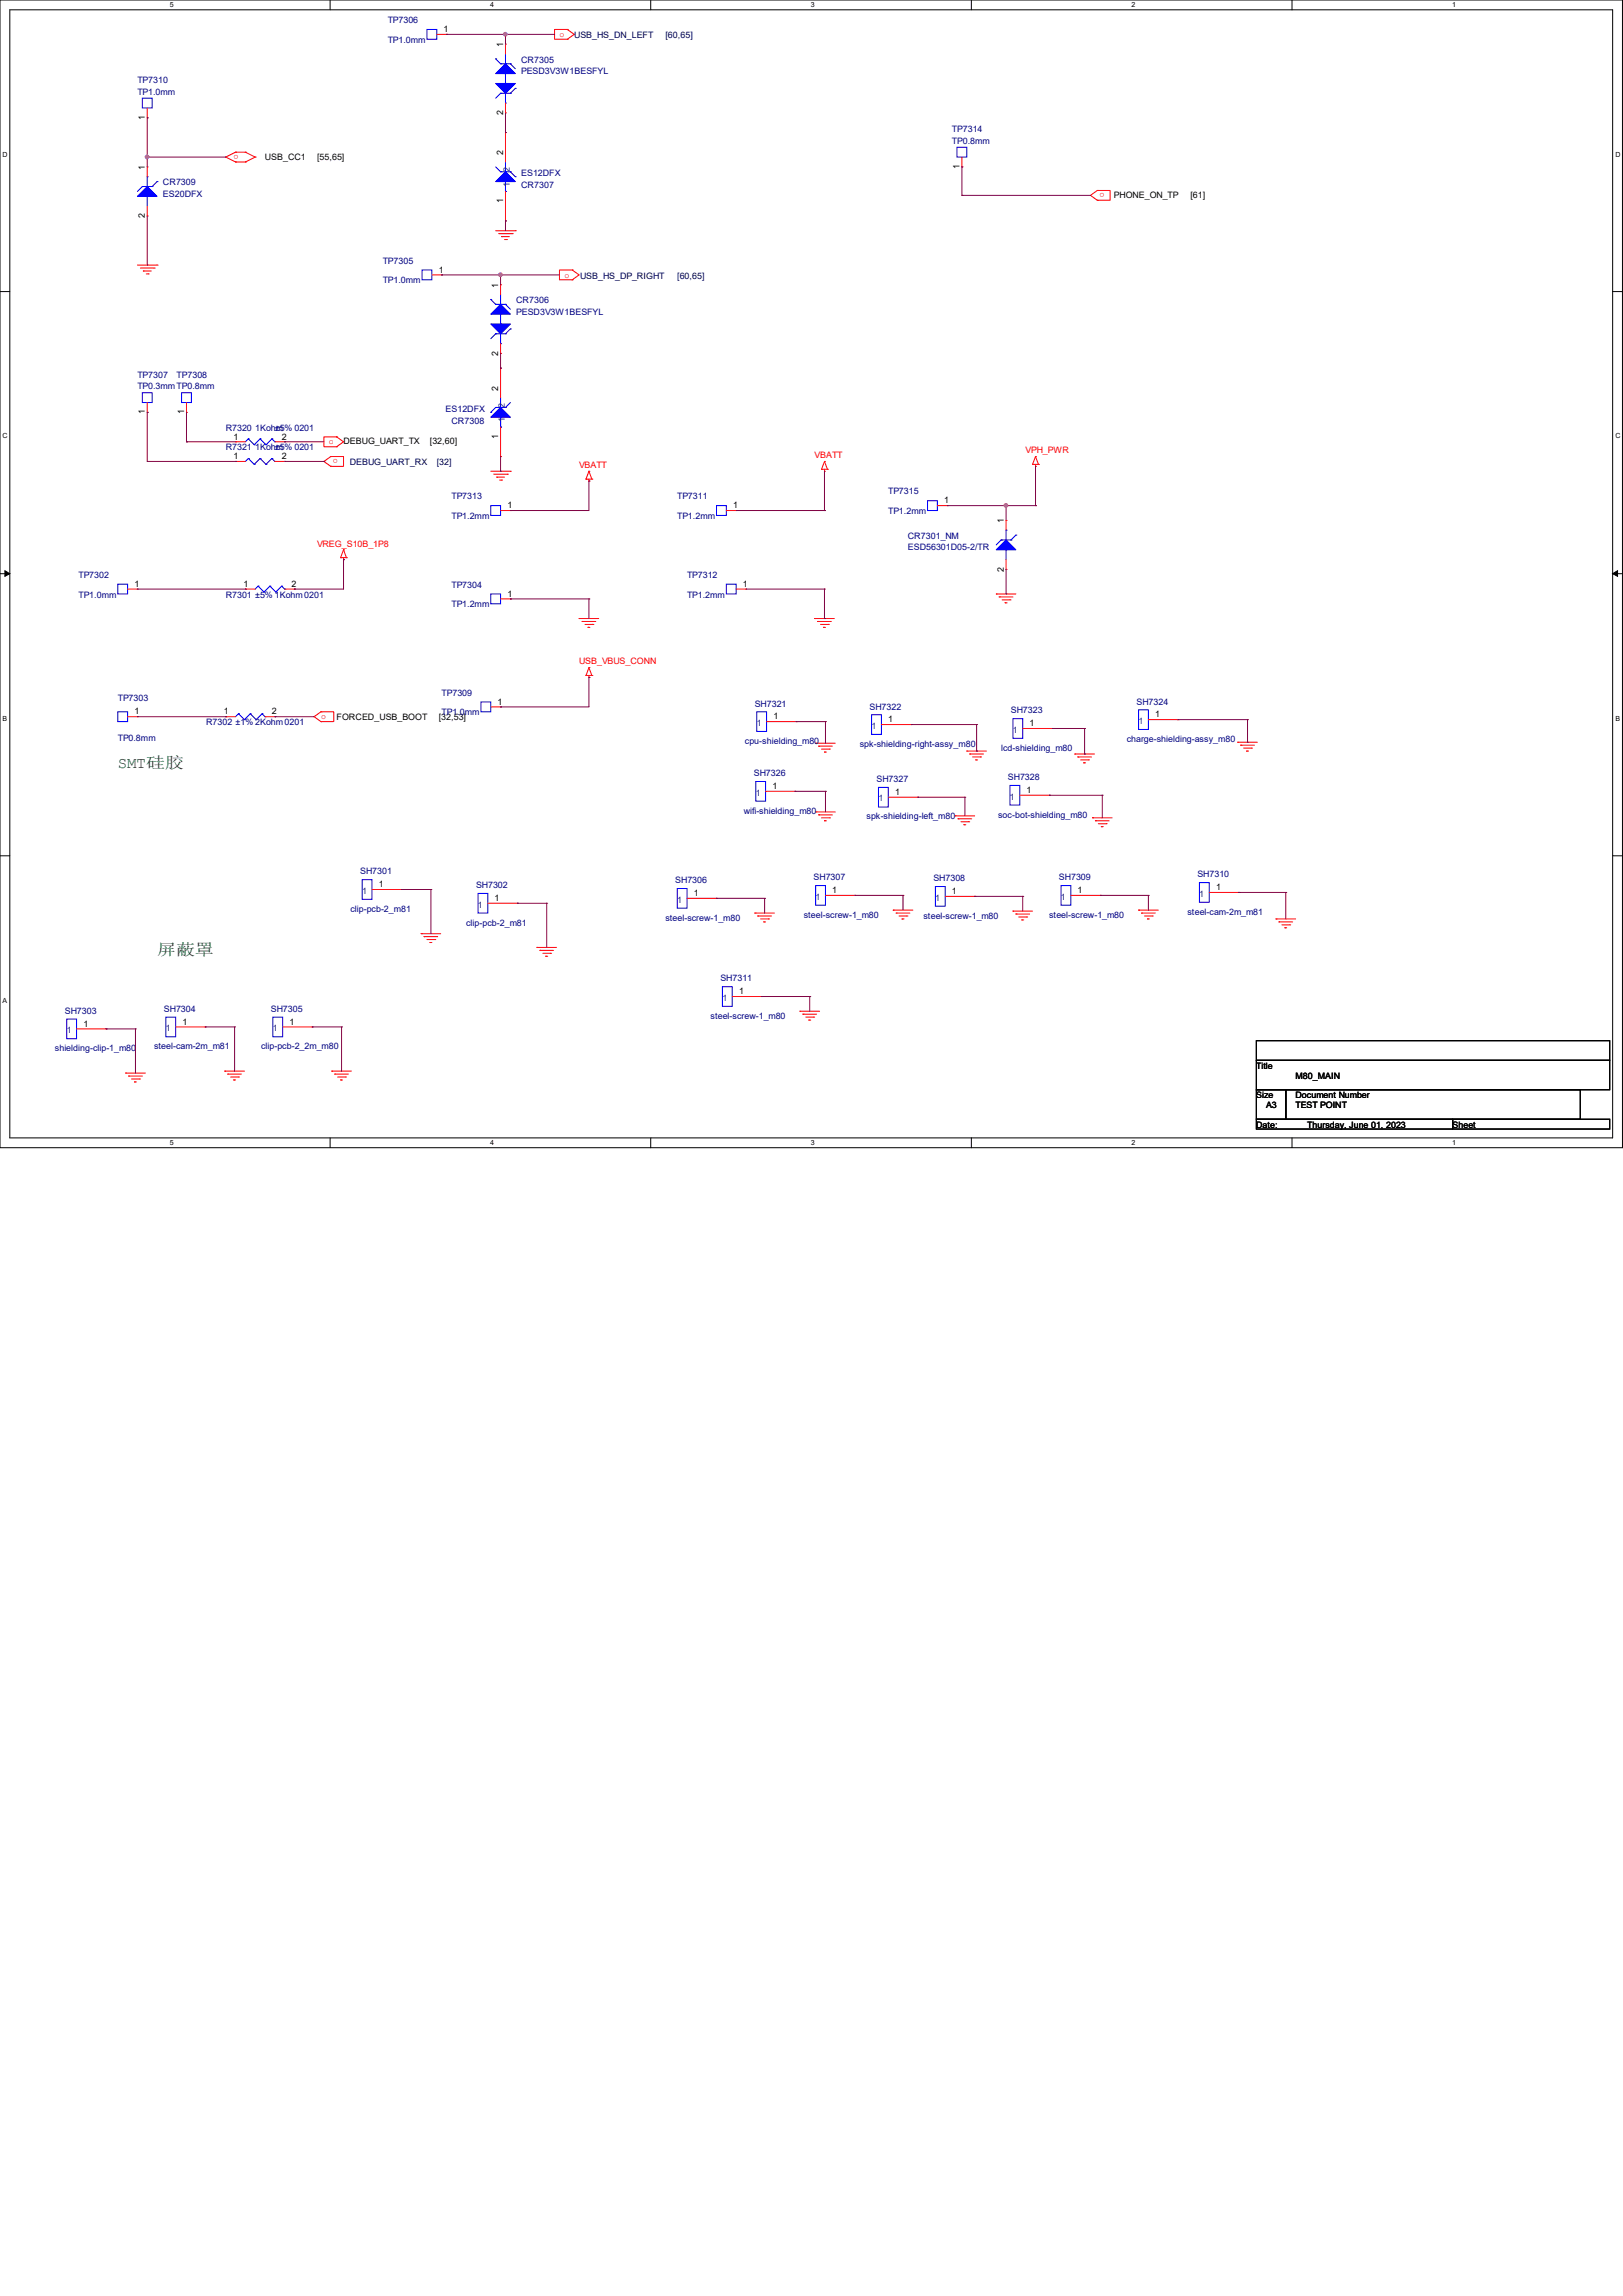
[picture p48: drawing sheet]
<svg xmlns="http://www.w3.org/2000/svg" width="210mm" height="297mm" viewBox="0 0 210 297" stroke-linecap="round" stroke-linejoin="round" font-family="sans-serif">
<defs><g id="words">
<g font-size="2" fill="#008000">
<text x="15.2" y="99.4">SMT硅胶</text>
<text x="20.3" y="123.5">屏蔽罩</text>
</g>
<g font-size="1.1" fill="#000080">
<text x="50.2" y="3">TP7306</text>
<text x="50.2" y="5.5">TP1.0mm</text>
<text x="17.8" y="10.8">TP7310</text>
<text x="67.4" y="8.1">CR7305</text>
<text x="67.4" y="9.6">PESD3V3W1BESFYL</text>
<text x="17.8" y="12.3">TP1.0mm</text>
<text x="123.2" y="17.1">TP7314</text>
<text x="21.1" y="24">CR7309</text>
<text x="67.4" y="22.8">ES12DFX</text>
<text x="123.2" y="18.6">TP0.8mm</text>
<text x="21.1" y="25.5">ES20DFX</text>
<text x="67.4" y="24.3">CR7307</text>
<text x="49.5" y="34.1">TP7305</text>
<text x="49.5" y="36.7">TP1.0mm</text>
<text x="66.8" y="39.2">CR7306</text>
<text x="66.8" y="40.7">PESD3V3W1BESFYL</text>
<text x="17.8" y="48.9">TP7307</text>
<text x="17.8" y="50.4">TP0.3mmTP0.8mm</text>
<text x="22.9" y="48.9">TP7308</text>
<text x="57.7" y="53.3">ES12DFX</text>
<text x="29.2" y="58.3">R7321</text>
<text x="29.2" y="55.7">R7320</text>
<text x="33" y="58.3">1Kohm</text>
<text x="33" y="55.7">1Kohm</text>
<text x="35.6" y="58.3">±5% 0201</text>
<text x="35.6" y="55.7">±5% 0201</text>
<text x="58.4" y="54.8">CR7308</text>
<text x="58.4" y="64.6">TP7313</text>
<text x="87.6" y="64.6">TP7311</text>
<text x="114.9" y="64">TP7315</text>
<text x="58.4" y="67.1">TP1.2mm</text>
<text x="87.6" y="67.1">TP1.2mm</text>
<text x="114.9" y="66.5">TP1.2mm</text>
<text x="117.5" y="69.7">CR7301_NM</text>
<text x="117.5" y="71.2">ESD56301D05-2/TR</text>
<text x="10.2" y="74.8">TP7302</text>
<text x="10.2" y="77.3">TP1.0mm</text>
<text x="29.2" y="77.3">R7301 ±5% 1Kohm0201</text>
<text x="58.4" y="76">TP7304</text>
<text x="88.9" y="74.8">TP7312</text>
<text x="88.9" y="77.3">TP1.2mm</text>
<text x="58.4" y="78.6">TP1.2mm</text>
<text x="15.2" y="90.6">TP7303</text>
<text x="15.2" y="95.8">TP0.8mm</text>
<text x="26.7" y="93.8">R7302 ±1% 2Kohm0201</text>
<text x="57.1" y="90">TP7309</text>
<text x="57.1" y="92.5">TP1.0mm</text>
<text x="97.7" y="91.4">SH7321</text>
<text x="112.5" y="91.8">SH7322</text>
<text x="130.8" y="92.3">SH7323</text>
<text x="145.8" y="96">charge-shielding-assy_m80</text>
<text x="147.1" y="91.1">SH7324</text>
<text x="96.4" y="96.2">cpu-shielding_m80</text>
<text x="97.5" y="100.4">SH7326</text>
<text x="111.2" y="96.6">spk-shielding-right-assy_m80</text>
<text x="113.4" y="101.2">SH7327</text>
<text x="129.5" y="97.1">lcd-shielding_m80</text>
<text x="130.4" y="100.9">SH7328</text>
<text x="96.3" y="105.2">wifi-shielding_m80</text>
<text x="112.1" y="106">spk-shielding-left_m80</text>
<text x="129.1" y="105.7">soc-bot-shielding_m80</text>
<text x="46.6" y="113.1">SH7301</text>
<text x="105.3" y="113.9">SH7307</text>
<text x="137" y="113.9">SH7309</text>
<text x="154.9" y="113.5">SH7310</text>
<text x="45.3" y="117.9">clip-pcb-2_m81</text>
<text x="60.3" y="119.7">clip-pcb-2_m81</text>
<text x="61.6" y="114.9">SH7302</text>
<text x="86.1" y="119.1">steel-screw-1_m80</text>
<text x="87.4" y="114.3">SH7306</text>
<text x="104" y="118.7">steel-screw-1_m80</text>
<text x="119.5" y="118.8">steel-screw-1_m80</text>
<text x="120.8" y="114">SH7308</text>
<text x="135.8" y="118.7">steel-screw-1_m80</text>
<text x="153.7" y="118.3">steel-cam-2m_m81</text>
<text x="8.4" y="131.1">SH7303</text>
<text x="21.2" y="130.9">SH7304</text>
<text x="35" y="130.9">SH7305</text>
<text x="91.9" y="131.8">steel-screw-1_m80</text>
<text x="93.2" y="127">SH7311</text>
<text x="7.1" y="136">shielding-clip-1_m80</text>
<text x="19.9" y="135.7">steel-cam-2m_m81</text>
<text x="33.8" y="135.7">clip-pcb-2_2m_m80</text>
</g>
<g font-size="1.1">
<text x="57.4" y="4.1">1</text>
<text x="65.1" y="6.1" transform="rotate(-90 65.1 6.1)">1</text>
<text x="18.8" y="15.5" transform="rotate(-90 18.8 15.5)">1</text>
<text x="65.1" y="14.9" transform="rotate(-90 65.1 14.9)">2</text>
<text x="18.8" y="22" transform="rotate(-90 18.8 22)">1</text>
<text x="34.3" y="20.7">USB_CC1</text>
<text x="41" y="20.7">[55,65]</text>
<text x="65.1" y="20.1" transform="rotate(-90 65.1 20.1)">2</text>
<text x="124.2" y="21.9" transform="rotate(-90 124.2 21.9)">1</text>
<text x="18.8" y="28.2" transform="rotate(-90 18.8 28.2)">2</text>
<text x="65.1" y="26.3" transform="rotate(-90 65.1 26.3)">1</text>
<text x="144.1" y="25.6">PHONE_ON_TP</text>
<text x="154" y="25.6">[61]</text>
<text x="56.8" y="35.3">1</text>
<text x="64.5" y="37.2" transform="rotate(-90 64.5 37.2)">1</text>
<text x="64.5" y="46" transform="rotate(-90 64.5 46)">2</text>
<text x="18.8" y="53.6" transform="rotate(-90 18.8 53.6)">1</text>
<text x="23.8" y="53.6" transform="rotate(-90 23.8 53.6)">1</text>
<text x="64.5" y="50.6" transform="rotate(-90 64.5 50.6)">2</text>
<text x="30.2" y="59.4">1</text>
<text x="30.2" y="56.9">1</text>
<text x="36.4" y="59.4">2</text>
<text x="36.4" y="56.9">2</text>
<text x="44.4" y="57.5">DEBUG_UART_TX</text>
<text x="55.6" y="57.5">[32,60]</text>
<text x="64.5" y="56.8" transform="rotate(-90 64.5 56.8)">1</text>
<text x="65.7" y="65.7">1</text>
<text x="94.9" y="65.7">1</text>
<text x="122.2" y="65.1">1</text>
<text x="129.9" y="67.7" transform="rotate(-90 129.9 67.7)">1</text>
<text x="17.4" y="75.9">1</text>
<text x="31.5" y="75.9">1</text>
<text x="37.7" y="75.9">2</text>
<text x="65.7" y="77.2">1</text>
<text x="96.1" y="75.9">1</text>
<text x="129.9" y="73.9" transform="rotate(-90 129.9 73.9)">2</text>
<text x="17.4" y="92.4">1</text>
<text x="29" y="92.4">1</text>
<text x="35.2" y="92.4">2</text>
<text x="43.6" y="93.2">FORCED_USB_BOOT</text>
<text x="56.8" y="93.2">[32,53]</text>
<text x="64.4" y="91.1">1</text>
<text x="100.1" y="93">1</text>
<text x="114.9" y="93.4">1</text>
<text x="133.2" y="93.9">1</text>
<text x="149.5" y="92.8">1</text>
<text x="99.9" y="102.1">1</text>
<text x="115.8" y="102.8">1</text>
<text x="132.8" y="102.6">1</text>
<text x="49" y="114.8">1</text>
<text x="64" y="116.5">1</text>
<text x="89.8" y="115.9">1</text>
<text x="107.7" y="115.5">1</text>
<text x="123.2" y="115.7">1</text>
<text x="139.4" y="115.5">1</text>
<text x="157.3" y="115.1">1</text>
<text x="95.6" y="128.6">1</text>
<text x="10.8" y="132.8">1</text>
<text x="23.6" y="132.5">1</text>
<text x="37.5" y="132.5">1</text>
<text x="162.5" y="138.3">Title</text>
<text x="162.5" y="142.1">Size</text>
<text x="163.8" y="143.3">A3</text>
<text x="167.6" y="142.1">Document Number</text>
<text x="167.6" y="143.3">TEST POINT</text>
<text x="167.6" y="139.5">M80_MAIN</text>
<text x="162.5" y="145.9">Date:</text>
<text x="169.1" y="145.9">Thursday, June 01, 2023</text>
<text x="187.9" y="145.9">Sheet</text>
</g>
<g font-size="1.1" fill="#f00">
<text x="72.4" y="4.8">o</text>
<text x="30.9" y="20" transform="rotate(-180 30.9 20)">o</text>
<text x="142.9" y="25" transform="rotate(-180 142.9 25)">o</text>
<text x="73" y="35.9">o</text>
<text x="42.6" y="57.5">o</text>
<text x="43.7" y="59.4" transform="rotate(-180 43.7 59.4)">o</text>
<text x="105.4" y="59.3">VBATT</text>
<text x="132.7" y="58.6">VPH_PWR</text>
<text x="74.9" y="60.5">VBATT</text>
<text x="41" y="70.7">VREG_S10B_1P8</text>
<text x="74.9" y="85.9">USB_VBUS_CONN</text>
<text x="41.5" y="93">o</text>
</g>
<g font-size="1.1" fill="#000040">
<text x="74.3" y="4.9">USB_HS_DN_LEFT</text>
<text x="86.1" y="4.9">[60,65]</text>
<text x="75.1" y="36">USB_HS_DP_RIGHT</text>
<text x="87.6" y="36">[60,65]</text>
<text x="45.3" y="60.2">DEBUG_UART_RX</text>
<text x="56.5" y="60.2">[32]</text>
</g>
<g font-size="1.1" fill="#004080">
<text x="66" y="22.3" transform="rotate(-90 66 22.3)">2</text>
<text x="66" y="24.2" transform="rotate(-90 66 24.2)">1</text>
<text x="65.3" y="52.7" transform="rotate(-90 65.3 52.7)">2</text>
<text x="65.3" y="54.6" transform="rotate(-90 65.3 54.6)">1</text>
<text x="97.9" y="93.9">1</text>
<text x="112.8" y="94.3">1</text>
<text x="131.1" y="94.8">1</text>
<text x="147.3" y="93.6">1</text>
<text x="97.8" y="102.9">1</text>
<text x="113.7" y="103.7">1</text>
<text x="130.7" y="103.4">1</text>
<text x="46.9" y="115.6">1</text>
<text x="61.8" y="117.4">1</text>
<text x="87.6" y="116.8">1</text>
<text x="105.5" y="116.4">1</text>
<text x="121" y="116.5">1</text>
<text x="137.3" y="116.4">1</text>
<text x="155.2" y="116">1</text>
<text x="93.5" y="129.5">1</text>
<text x="8.6" y="133.6">1</text>
<text x="21.5" y="133.4">1</text>
<text x="35.3" y="133.4">1</text>
</g>
<g font-size=".9">
<text x="22" y=".9">5</text>
<text x="63.4" y=".9">4</text>
<text x="104.9" y=".9">3</text>
<text x="146.4" y=".9">2</text>
<text x="187.9" y=".9">1</text>
<text x=".3" y="20.3">D</text>
<text x="209" y="20.3">D</text>
<text x=".3" y="56.7">C</text>
<text x="209" y="56.7">C</text>
<text x=".3" y="93.2">B</text>
<text x="209" y="93.2">B</text>
<text x=".3" y="129.7">A</text>
<text x="22" y="148.1">5</text>
<text x="63.4" y="148.1">4</text>
<text x="104.9" y="148.1">3</text>
<text x="146.4" y="148.1">2</text>
<text x="187.9" y="148.1">1</text>
</g>
</g></defs>
<path d="M0 0h209.9v148.5h-209.9zM1.3 1.3h207.4v145.9h-207.4z" fill="none" stroke="#000" stroke-width=".13"/>
<g fill="#fff">
<path d="M22 .1h.5v1h-.5z"/>
<path d="M22 147.3h.5v1h-.5z"/>
</g>
<path d="M42.7 0v1.3M42.7 147.2v1.3" fill="none" stroke="#000" stroke-width=".13"/>
<g fill="#fff">
<path d="M63.4 .1h.5v1h-.5z"/>
<path d="M63.4 147.3h.5v1h-.5z"/>
</g>
<path d="M84.2 0v1.3M84.2 147.2v1.3" fill="none" stroke="#000" stroke-width=".13"/>
<g fill="#fff">
<path d="M104.9 .1h.5v1h-.5z"/>
<path d="M104.9 147.3h.5v1h-.5z"/>
</g>
<path d="M125.7 0v1.3M125.7 147.2v1.3" fill="none" stroke="#000" stroke-width=".13"/>
<g fill="#fff">
<path d="M146.4 .1h.5v1h-.5z"/>
<path d="M146.4 147.3h.5v1h-.5z"/>
</g>
<path d="M167.2 0v1.3M167.2 147.2v1.3" fill="none" stroke="#000" stroke-width=".13"/>
<g fill="#fff">
<path d="M187.9 .1h.5v1h-.5z"/>
<path d="M187.9 147.3h.5v1h-.5z"/>
<path d="M.3 19.5h.7v1h-.7z"/>
<path d="M209 19.5h.6v1h-.6z"/>
<path d="M.3 55.9h.7v1h-.7z"/>
<path d="M209 55.9h.6v1h-.6z"/>
</g>
<path d="M0 37.7h1.3M208.7 37.7h1.2" fill="none" stroke="#000" stroke-width=".13"/>
<g fill="#fff">
<path d="M.3 92.4h.6v1h-.6z"/>
<path d="M209 92.4h.6v1h-.6z"/>
</g>
<path d="M0 74.2h1.3M208.7 74.2h1.2" fill="none" stroke="#000" stroke-width=".13"/>
<path d="M.6 73.8l.7 .4-.7 .3zM208.7 74.2l.6-.4v.7z" fill="#000" stroke="#000" stroke-width=".13"/>
<path d="M.3 128.9h.6v1h-.6z" fill="#fff"/>
<path d="M0 110.7h1.3M208.7 110.7h1.2M162.6 134.6h45.7v2.6h-45.7zM162.6 137.2h45.7v3.8h-45.7zM162.6 141h3.8v3.8h-3.8zM162.6 144.8h25.4v1.2h-25.4zM166.4 141h38.1v3.8h-38.1zM188 144.8h20.3v1.2h-20.3z" fill="none" stroke="#000" stroke-width=".13"/>
<g fill="none" stroke="#f00" stroke-width=".13">
<path d="M19 15.2h.1M19 14v1.2M30.5 19.7h.1M30.5 19.7l-1.3 .6M30.5 19.7h1.2M31.7 19.7h.1M31.7 19.7l1.3 .6M56.5 4.4h1.3M57.8 4.4h.1M65.4 5.7h.1M65.4 14.6h.1M65.4 17.1h.1"/>
<path d="M65.4 5.7v1.3M65.4 13.3v1.3M65.4 17.1v3.9M73.4 3.8h.1M73.4 5.1h.1M73.4 3.8h-1.6v1.3h1.6M73.4 3.8l.9 .6-.9 .7M17.8 34.3h2.5M18.2 34.7h1.7M18.5 35.1h.1M18.5 35.1h1.1M18.9 35.4h.3"/>
<path d="M19 27.9h.1M19 21.6h.1M19 21.6v1.3M19 26.7v1.2M19.2 35.4h.1M19.9 34.7h.1M20.3 34.3h.1M29.2 20.3h.1M29.2 20.3l1.3 .7M30.5 21h.1M30.5 21h1.2M31.7 21h.1"/>
<path d="M33 20.3h.1M33 20.3l-1.3 .7M55.9 35.6h1.2M57.1 35.6h.1M64.1 29.8h2.6M64.5 30.2h1.8M64.8 36.8h.1M64.8 36.8v1.3M64.9 30.6h.1M64.9 30.6h1M65.3 31h.2M65.4 28.6h.1"/>
<path d="M65.4 24.8v3.8M65.5 31h.1M66.3 30.2h.1M66.7 29.8h.1M74 34.9h.1M74 36.2h.1M74 34.9h-1.6v1.3h1.6M74 34.9l.9 .7-.9 .6M124.5 21.6h.1M124.5 20.3v1.3M142 25.9h.1M142 24.6h.1"/>
<path d="M142 24.6h1.6v1.3h-1.6M142 24.6l-.9 .7 .9 .6M19 53.3h.1M19 52.1v1.2M24.1 53.3h.1M24.1 52.1v1.2M30.5 59.7h.1M30.5 57.1h.1M30.5 59.7h1.2M30.5 57.1h1.2M35.6 59.7h1.2M35.6 57.1h1.2"/>
<path d="M36.8 59.7h.1M36.8 57.1h.1M42.8 59.1h.1M42.8 59.1h1.6v1.2h-1.6M42.8 59.1l-.9 .6 .9 .6M43.6 56.5h.1M43.6 57.8h.1M43.6 56.5h-1.7v1.3h1.7M43.6 56.5l.8 .6-.8 .7M64.8 47.6h.1M64.8 59.1h.1M64.8 45.7h.1"/>
<path d="M64.8 44.4v1.3M64.8 47.6v3.8M64.8 55.2v3.9M106.7 59.7h.1M106.7 59.7l-.4 1M106.7 59.7l.4 1M134 59.1h.1M134 59.1l-.4 1M134 59.1l.4 1M16.5 76.2h1.3M17.8 76.2h.1M31.7 76.2h.1"/>
<path d="M31.7 76.2h1.3M36.8 76.2h1.3M38.1 76.2h.1M42.8 60.3h.1M44.1 72.1h.1M44.1 72.1h.7M44.4 72.4h.1M44.4 71.1h.1M44.4 72.1v.3M44.4 71.1l.4 1M44.4 71.1l-.3 1M44.8 72.1h.1"/>
<path d="M63.5 61h2.5M63.9 61.3h1.8M64.3 61.7h.1M64.3 61.7h1M64.6 62.1h.3M64.8 66h1.2M64.8 77.5h1.2M64.9 62.1h.1M65.7 61.3h.1M66 61h.1M66 77.5h.1M66 66h.1"/>
<path d="M75.8 62h.1M75.8 62h.8M76.2 62.2h.1M76.2 61h.1M76.2 62v.2M76.2 61l-.4 1M76.2 61l.4 1M76.6 62h.1M94 66h1.2M95.2 66h.1M95.2 76.2h1.3M96.5 76.2h.1"/>
<path d="M106.3 60.7h.1M106.3 60.7h.8M106.7 61h.1M106.7 60.7v.3M107.1 60.7h.1M121.3 65.4h1.3M122.6 65.4h.1M128.9 76.8h.1M128.9 76.8h2.5M129.3 77.2h.1M129.3 77.2h1.8M129.7 77.6h1"/>
<path d="M130 78h.1M130 78h.3M130.2 73.7h.1M130.2 67.3h.1M130.2 67.3v1.3M130.2 72.4v1.3M130.7 77.6h.1M133.6 60.1h.1M133.6 60.1h.8M134 60.3h.1M134 60.1v.2M134.4 60.1h.1"/>
<path d="M16.5 92.7h1.3M17.8 92.7h.1M29.2 92.7h.1M29.2 92.7h1.3M34.3 92.7h1.3M35.6 92.7h.1M41.5 92.1h.1M41.5 93.3h.1M41.5 92.1h1.7v1.2h-1.7M41.5 92.1l-.9 .6 .9 .6M63.5 91.4h1.3M64.8 91.4h.1"/>
<path d="M74.9 80h.1M74.9 80h2.6M75.3 80.4h.1M75.3 80.4h1.8M75.7 80.8h1M75.8 87.4h.1M75.8 87.4h.8M76.1 81.2h.1M76.1 81.2h.2M76.2 87.6h.1M76.2 86.4h.1M76.2 87.4v.2"/>
<path d="M76.2 86.4l-.4 1M76.2 86.4l.4 1M76.6 87.4h.1M76.7 80.8h.1M99.2 93.3h3.8M103 93.3h.1M105.4 80h.1M105.4 80h2.5M105.5 96.1h.1M105.5 96.1h2.6M105.8 80.4h.1M105.8 80.4h1.8"/>
<path d="M105.9 96.5h.1M105.9 96.5h1.8M106.2 80.8h1M106.3 96.9h1M106.6 81.2h.1M106.6 81.2h.2M106.7 97.3h.1M106.7 97.3h.2M107.2 80.8h.1M107.3 96.9h.1M114 93.7h3.9M117.9 93.7h.1"/>
<path d="M125.1 97.2h.1M125.1 97.2h2.5M125.5 97.5h.1M125.5 97.5h1.8M125.9 97.9h1M126.2 98.3h.1M126.2 98.3h.3M126.9 97.9h.1M132.3 94.2h3.8M136.1 94.2h.1M139.1 97.5h.1M139.1 97.5h2.5"/>
<path d="M139.4 97.9h.1M139.4 97.9h1.8M139.8 98.3h1M140.2 98.7h.1M140.2 98.7h.3M140.8 98.3h.1M148.6 93.1h3.8M152.4 93.1h.1M160.1 96h.1M160.1 96h2.6M160.5 96.4h.1M160.5 96.4h1.8"/>
<path d="M160.9 96.8h1M161.3 97.2h.1M161.3 97.2h.2M161.9 96.8h.1M48.1 115.1h3.8M51.9 115.1h.1M63.1 116.8h3.8M66.9 116.8h.1M88.9 116.2h3.8M92.7 116.2h.1M97.7 118.1h.1M97.7 118.1h2.5"/>
<path d="M98 118.5h.1M98 118.5h1.8M98.4 118.9h1M98.8 119.3h.1M98.8 119.3h.3M99.1 102.4h3.8M99.4 118.9h.1M102.9 102.4h.1M105.5 105h.1M105.5 105h2.6M105.9 105.4h.1M105.9 105.4h1.8"/>
<path d="M106.3 105.8h1M106.7 106.2h.1M106.7 106.2h.2M106.8 115.8h3.8M107.3 105.8h.1M110.6 115.8h.1M114.9 103.1h3.8M115.6 117.7h.1M115.6 117.7h2.5M116 118.1h.1M116 118.1h1.7M116.3 118.5h1"/>
<path d="M116.7 118.9h.1M116.7 118.9h.3M117.3 118.5h.1M118.7 103.1h.1M122.3 116h3.8M123.6 105.5h.1M123.6 105.5h2.5M124 105.9h.1M124 105.9h1.7M124.3 106.3h1M124.7 106.7h.1M124.7 106.7h.3"/>
<path d="M125.3 106.3h.1M126.1 116h.1M131.1 117.9h.1M131.1 117.9h2.5M131.4 118.2h.1M131.4 118.2h1.8M131.8 118.6h1M132 102.9h3.8M132.2 119h.1M132.2 119h.3M132.8 118.6h.1M135.8 102.9h.1"/>
<path d="M138.6 115.8h3.8M141.4 105.8h.1M141.4 105.8h2.5M141.7 106.2h.1M141.7 106.2h1.8M142.1 106.6h1M142.4 115.8h.1M142.5 106.9h.1M142.5 106.9h.2M143.1 106.6h.1M147.3 117.7h.1M147.3 117.7h2.6"/>
<path d="M147.7 118.1h.1M147.7 118.1h1.8M148.1 118.5h1M148.5 118.9h.1M148.5 118.9h.2M149.1 118.5h.1M156.5 115.4h3.8M160.3 115.4h.1M165.1 118.9h.1M165.1 118.9h2.5M165.5 119.3h.1M165.5 119.3h1.8"/>
<path d="M165.9 119.6h1M166.9 119.6h.1M9.9 133.1h3.8M13.7 133.1h.1M16.3 138.8h.1M16.3 138.8h2.5M16.6 139.2h.1M16.6 139.2h1.8M17 139.6h1M17.4 140h.1M17.4 140h.3M18 139.6h.1"/>
<path d="M22.7 132.8h3.8M26.5 132.8h.1M29.1 138.6h.1M29.1 138.6h2.5M29.5 138.9h.1M29.5 138.9h1.7M29.8 139.3h1.1M30.2 139.7h.1M30.2 139.7h.3M30.9 139.3h.1M36.6 132.8h3.8M40.4 132.8h.1"/>
<path d="M42.9 138.6h.1M42.9 138.6h2.6M43.3 138.9h.1M43.3 138.9h1.8M43.7 139.3h1M44.1 139.7h.1M44.1 139.7h.2M44.7 139.3h.1M54.5 120.8h.1M54.5 120.8h2.5M54.9 121.2h.1M54.9 121.2h1.7"/>
<path d="M55.2 121.5h1.1M55.6 121.9h.1M55.6 121.9h.3M56.3 121.5h.1M69.5 122.6h.1M69.5 122.6h2.5M69.8 122.9h.1M69.8 122.9h1.8M70.2 123.3h1M70.6 123.7h.1M70.6 123.7h.3M71.2 123.3h.1"/>
<path d="M94.7 128.9h3.9M98.6 128.9h.1M103.5 130.8h.1M103.5 130.8h2.5M103.9 131.2h.1M103.9 131.2h1.8M104.3 131.6h1M104.6 132h.1M104.6 132h.3M105.3 131.6h.1M166.2 120h.1M166.2 120h.3"/>
</g>
<g fill="none" stroke="#00f" stroke-width=".13">
<path d="M18.4 12.7h1.3v1.3h-1.3zM55.2 3.8h1.3v1.3h-1.3zM64.1 7.6h.1M64.1 7.6l.7 .7M64.8 8.3h.1M64.8 12.1h.1M64.8 8.3h1.2M64.8 12.1l-.7 .6M64.8 12.1h1.2M65.4 8.3h.1M65.4 10.8h.1M65.4 13.3h.1"/>
<path d="M65.4 7v1.3M65.4 9.5v1.3M65.4 12.1v1.2M66 8.3h.1M66 12.1h.1M66 8.3l.7 .6M66.7 11.4h.1M66.7 11.4l-.7 .7M123.8 19h1.3v1.3h-1.3zM18.4 24.1h.1M18.4 24.1l-.6 .7M18.4 24.1h1.3"/>
<path d="M19 25.4h.1M19 22.9h.1M19 22.9v1.2M19 25.4v1.3M19.7 24.1h.1M20.3 23.5h.1M20.3 23.5l-.6 .6M54.6 34.9h1.3v1.3h-1.3zM63.5 38.7h.1M63.5 38.7l.6 .7M64.1 39.4h.1M64.1 39.4h1.3"/>
<path d="M64.1 21.6l.7 .6M64.8 39.4h.1M64.8 22.2h.1M64.8 38.1v1.3M64.8 22.2h1.2M65.4 39.4h.1M65.4 22.2h.1M65.4 24.8h.1M65.4 39.4l.6 .6M65.4 21v1.2M65.4 23.5v1.3M66 22.2h.1"/>
<path d="M66 22.2l.7 .7M66.7 22.9h.1M18.4 50.8h1.3v1.3h-1.3zM23.5 50.8h1.3v1.3h-1.3zM32.1 59.3h.1M32.1 56.8h.1M32.1 59.3l-.4 .4M32.1 59.3l.8 .8M32.1 56.8l-.4 .3M32.1 56.8l.8 .7M32.9 57.5h.1M33.7 59.3h.1"/>
<path d="M33.7 56.8h.1M33.7 59.3l-.8 .8M33.7 59.3l.7 .8M33.7 56.8l-.8 .7M33.7 56.8l.7 .7M34.4 57.5h.1M35.2 59.3h.1M35.2 56.8h.1M35.2 59.3l-.8 .8M35.2 59.3l.4 .4M35.2 56.8l-.8 .7M35.2 56.8l.4 .3"/>
<path d="M35.6 59.7h.1M35.6 57.1h.1M63.5 53.3h.1M64.1 52.7h.1M64.1 43.2h.1M64.1 52.7h1.3M64.1 52.7l-.6 .6M64.1 43.2l-.6 .6M64.1 43.2h1.3M64.8 52.7h.1M64.8 55.2h.1M64.8 41.9h.1"/>
<path d="M64.8 44.4h.1M64.8 40.6v1.3M64.8 43.2v1.2M64.8 51.4v1.3M64.8 54v1.2M65.4 52.7h.1M65.4 43.2h.1M66 42.5h.1M66 52.1l-.6 .6M66 42.5l-.6 .7M15.2 75.6h1.3v1.2h-1.3zM32.9 60.1h.1"/>
<path d="M33.4 75.8h.1M33.4 75.8l-.4 .4M33.4 75.8l.8 .8M34.2 76.6h.1M34.4 60.1h.1M34.9 75.8h.1M34.9 75.8l-.7 .8M34.9 75.8l.8 .8M35.7 76.6h.1M36.4 75.8h.1M36.4 75.8l-.7 .8M36.4 75.8l.4 .4"/>
<path d="M36.8 76.2h.1M63.5 76.8h1.3v1.3h-1.3zM63.5 65.4h1.3v1.3h-1.3zM92.7 65.4h1.3v1.3h-1.3zM94 75.6h1.2v1.2h-1.2zM120 64.8h1.3v1.2h-1.3zM129.5 69.8h.1M129.5 69.8l-.6 .7M129.5 69.8h1.3M130.2 71.1h.1M130.2 68.6h.1M130.2 68.6v1.2"/>
<path d="M130.2 71.1v1.3M130.8 69.8h.1M131.4 69.2h.1M131.4 69.2l-.6 .6M15.2 92.1h1.3v1.2h-1.3zM30.9 92.3h.1M30.9 92.3l-.4 .4M30.9 92.3l.7 .8M31.6 93.1h.1M32.4 92.3h.1M32.4 92.3l-.8 .8M32.4 92.3l.7 .8"/>
<path d="M33.1 93.1h.1M33.9 92.3h.1M33.9 92.3l-.8 .8M33.9 92.3l.4 .4M34.3 92.7h.1M62.2 90.8h1.3v1.3h-1.3zM97.9 92.1h1.3v2.5h-1.3zM112.8 92.5h1.2v2.5h-1.2zM131.1 93h1.2v2.5h-1.2zM147.3 91.8h1.3v2.6h-1.3zM46.9 113.8h1.2v2.5h-1.2zM61.8 115.6h1.3v2.5h-1.3z"/>
<path d="M87.6 114.9h1.3v2.6h-1.3zM97.8 101.1h1.3v2.5h-1.3zM105.5 114.6h1.3v2.5h-1.3zM113.7 101.9h1.2v2.5h-1.2zM121 114.7h1.3v2.5h-1.3zM130.7 101.6h1.3v2.5h-1.3zM137.3 114.6h1.3v2.5h-1.3zM155.2 114.2h1.3v2.5h-1.3zM8.6 131.8h1.3v2.6h-1.3zM21.5 131.6h1.2v2.5h-1.2zM35.3 131.6h1.3v2.5h-1.3zM93.5 127.6h1.2v2.6h-1.2z"/>
</g>
<g fill="#00f" stroke="#00f" stroke-width=".13">
<path d="M63.5 54l1.3-1.3 1.2 1.3z"/>
<path d="M130.2 69.8l1.2 1.3h-2.5z"/>
<path d="M63.5 40.6l1.3-1.2 1.2 1.2z"/>
<path d="M63.5 41.9h2.5l-1.2 1.3z"/>
<path d="M64.1 9.5l1.3-1.2 1.3 1.2z"/>
<path d="M64.1 10.8h2.6l-1.3 1.3z"/>
<path d="M19 24.1l1.3 1.3h-2.5z"/>
<path d="M65.4 22.2l1.3 1.3h-2.6z"/>
</g>
<g fill="none" stroke="#800040" stroke-width=".13">
<path d="M19 15.2h.1M19 15.2v6.4M57.8 4.4h.1M57.8 4.4h14M65.4 4.4h.1M65.4 17.1h.1M65.4 4.4v1.3M65.4 14.6v2.5M19 20.3h.1M19 34.3h.1M19 27.9v6.4M19 20.3h10.2"/>
<path d="M57.1 35.6h.1M57.1 35.6h15.3M64.8 35.6h.1M64.8 35.6v1.2M65.4 28.6h.1M65.4 28.6v1.2M124.5 21.6h.1M124.5 25.3h.1M124.5 21.6v3.7M124.5 25.3h16.6M19 53.3h.1M19 53.3v6.4h11.5"/>
<path d="M24.1 57.1h.1M24.1 53.3v3.8M24.1 57.1h6.4M30.5 59.7h.1M36.8 57.1h.1M36.8 57.1h5.1M36.8 59.7h5.1M41.9 59.7h.1M64.8 47.6h.1M64.8 45.7v1.9M64.8 59.1v1.9M17.8 76.2h13.9"/>
<path d="M31.7 76.2h.1M38.1 76.2h.1M44.4 72.4h.1M44.4 72.4v3.8h-6.3M64.8 61h.1M66 66h.1M66 77.5h.1M66 77.5h10.2M76.2 62.2h.1M76.2 77.5h.1M76.2 62.2v3.8h-10.2M76.2 77.5v2.5"/>
<path d="M95.2 66h11.5M96.5 76.2h10.2M106.7 66h.1M106.7 76.2h.1M106.7 61v5M106.7 76.2v3.8M122.6 65.4h11.4M130.2 65.4h.1M130.2 76.8h.1M130.2 65.4v1.9M130.2 73.7v3.1M134 65.4h.1"/>
<path d="M134 60.3v5.1M17.8 92.7h11.4M29.2 92.7h.1M35.6 92.7h.1M35.6 92.7h5M64.8 91.4h.1M76.2 87.6h.1M76.2 87.6v3.8h-11.4M103 93.3h.1M103 93.3h3.8M106.7 80h.1M106.8 93.3h.1"/>
<path d="M106.8 93.3v2.8M117.9 93.7h8.5M126.4 97.2h.1M126.4 93.7h.1M126.4 93.7v3.5M136.1 94.2h4.2M140.3 97.5h.1M140.3 94.2h.1M140.3 94.2v3.3M152.4 93.1h9M161.4 96h.1M161.4 93.1h.1"/>
<path d="M161.4 93.1v2.9M51.9 115.1h.1M51.9 115.1h3.9M55.8 115.1h.1M55.8 115.1v5.7M66.9 116.8h.1M66.9 116.8h3.8M70.7 116.8h.1M70.7 116.8v5.8M92.7 116.2h.1M92.7 116.2h6.2M98.9 116.2h.1"/>
<path d="M98.9 116.2v1.9M102.9 102.4h.1M102.9 102.4h3.9M106.8 102.4h.1M106.8 102.4v2.6M110.6 115.8h.1M110.6 115.8h6.2M116.8 115.8h.1M116.8 115.8v1.9M118.7 103.1h.1M118.7 103.1h6.1M124.8 103.1h.1"/>
<path d="M124.8 103.1v2.4M126.1 116h.1M126.1 116h6.2M132.3 116h.1M132.3 116v1.9M135.8 102.9h.1M135.8 102.9h6.8M142.4 115.8h.1M142.4 115.8h6.2M142.6 102.9h.1M142.6 102.9v2.9M148.6 115.8h.1"/>
<path d="M148.6 115.8v1.9M160.3 115.4h.1M160.3 115.4h6.1M166.4 115.4h.1M166.4 115.4v3.5M13.7 133.1h.1M13.7 133.1h3.8M17.5 133.1h.1M17.5 133.1v5.7M26.5 132.8h.1M26.5 132.8h3.9M30.4 132.8h.1"/>
<path d="M30.4 132.8v5.8M40.4 132.8h.1M40.4 132.8h3.8M44.2 132.8h.1M44.2 132.8v5.8M98.6 128.9h.1M98.6 128.9h6.2M104.8 128.9h.1M104.8 128.9v1.9"/>
</g>
<g fill="#f0f" stroke="#f0f" stroke-width=".13">
<circle cx="65.4" cy="4.4" r=".23"/>
<circle cx="19" cy="20.3" r=".23"/>
<circle cx="64.7" cy="35.5" r=".23"/>
<circle cx="130.2" cy="65.4" r=".23"/>
</g>
<use href="#words"/>
</svg>
